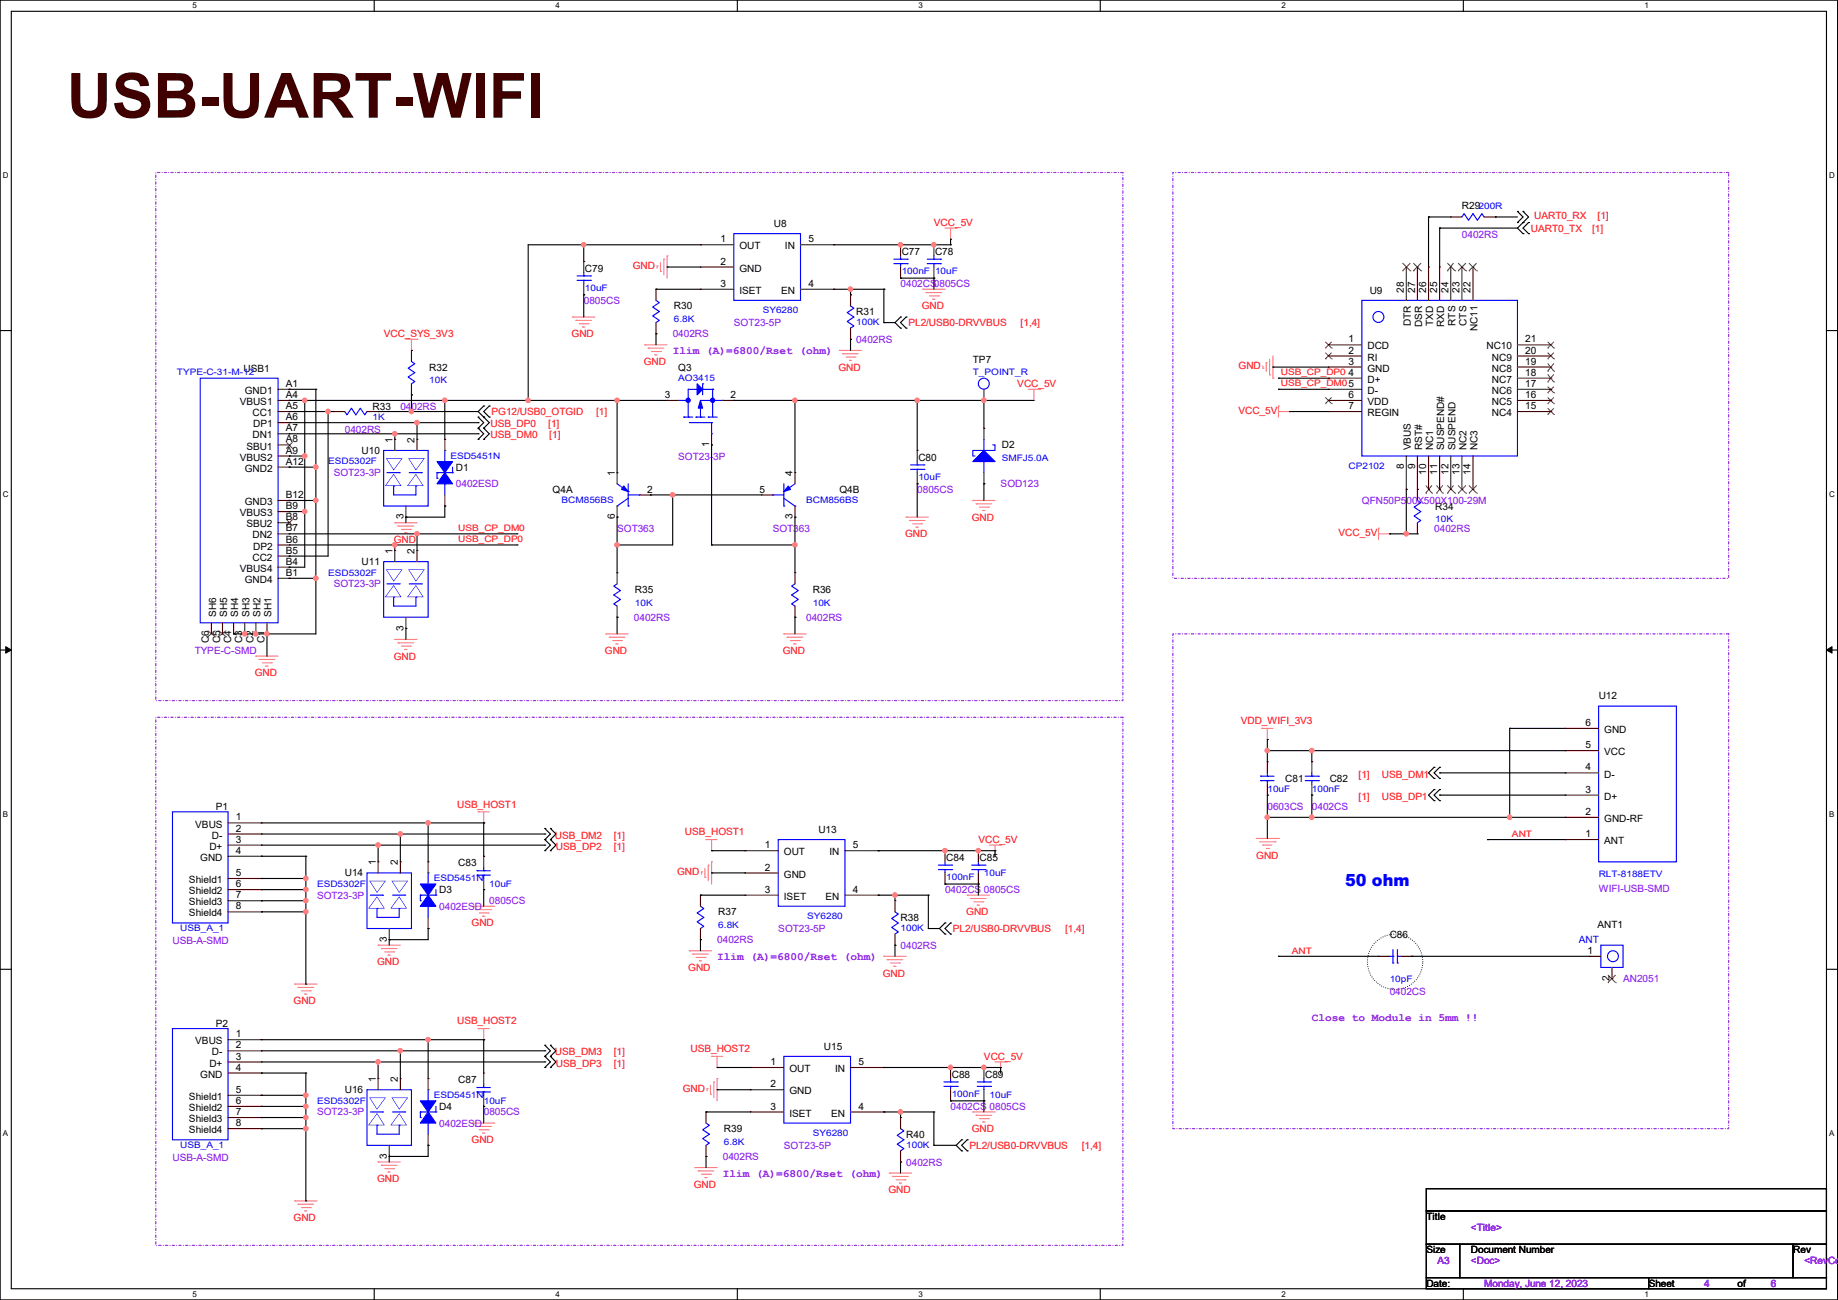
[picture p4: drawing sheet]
<svg xmlns="http://www.w3.org/2000/svg" width="420mm" height="297mm" viewBox="0 0 420 297" stroke-linecap="round" stroke-linejoin="round" font-family="sans-serif">
<defs><g id="words">
<text font-size="14.2" fill="#400000" x="15.3" y="26.9">USB-UART-WIFI</text>
<text font-size="3.8" fill="#00f" x="307.4" y="202.4">50 ohm</text>
<g font-size="2.5" fill="#8000ff">
<text x="153.7" y="80.9">Ilim (A)=6800/Rset (ohm)</text>
<text x="163.9" y="219.3">Ilim (A)=6800/Rset (ohm)</text>
<text x="299.8" y="233.3">Close to Module in 5mm !!</text>
<text x="165.2" y="268.8">Ilim (A)=6800/Rset (ohm)</text>
</g>
<g font-size="2.3">
<text x="334.1" y="47.8">R29</text>
<text x="176.8" y="51.9">U8</text>
<text x="164.6" y="55.4">1</text>
<text x="169" y="57">OUT</text>
<text x="179.4" y="57">IN</text>
<text x="184.7" y="55.4">5</text>
<text x="206.1" y="58.3">C77</text>
<text x="213.7" y="58.3">C78</text>
<text x="133.7" y="62.1">C79</text>
<text x="164.6" y="60.5">2</text>
<text x="164.6" y="65.5">3</text>
<text x="169" y="62.1">GND</text>
<text x="184.7" y="65.5">4</text>
<text x="154" y="70.7">R30</text>
<text x="169" y="67.1">ISET</text>
<text x="178.5" y="67.1">EN</text>
<text x="195.6" y="72">R31</text>
<text x="313" y="67.1">U9</text>
<text x="320.8" y="66.8" transform="rotate(-90 320.8 66.8)">28</text>
<text x="323.3" y="66.8" transform="rotate(-90 323.3 66.8)">27</text>
<text x="325.9" y="66.8" transform="rotate(-90 325.9 66.8)">26</text>
<text x="328.4" y="66.8" transform="rotate(-90 328.4 66.8)">25</text>
<text x="331" y="66.8" transform="rotate(-90 331 66.8)">24</text>
<text x="333.5" y="66.8" transform="rotate(-90 333.5 66.8)">23</text>
<text x="336" y="66.8" transform="rotate(-90 336 66.8)">22</text>
<text x="322.4" y="74.6" transform="rotate(-90 322.4 74.6)">DTR</text>
<text x="325" y="74.7" transform="rotate(-90 325 74.7)">DSR</text>
<text x="327.5" y="74.5" transform="rotate(-90 327.5 74.5)">TXD</text>
<text x="330" y="74.7" transform="rotate(-90 330 74.7)">RXD</text>
<text x="332.6" y="74.5" transform="rotate(-90 332.6 74.5)">RTS</text>
<text x="335.1" y="74.5" transform="rotate(-90 335.1 74.5)">CTS</text>
<text x="337.7" y="75.7" transform="rotate(-90 337.7 75.7)">NC11</text>
<text x="222.3" y="82.9">TP7</text>
<text x="308.2" y="78.2">1</text>
<text x="308.2" y="80.8">2</text>
<text x="308.2" y="83.3">3</text>
<text x="312.5" y="79.8">DCD</text>
<text x="312.5" y="82.4">RI</text>
<text x="339.7" y="79.8">NC10</text>
<text x="340.9" y="82.4">NC9</text>
<text x="348.6" y="83.3">19</text>
<text x="348.6" y="80.8">20</text>
<text x="348.6" y="78.2">21</text>
<text x="55.7" y="84.9">USB1</text>
<text x="65.3" y="88.4">A1</text>
<text x="98.1" y="84.7">R32</text>
<text x="155" y="84.7">Q3</text>
<text x="308.2" y="85.9">4</text>
<text x="312.5" y="84.9">GND</text>
<text x="312.5" y="87.5">D+</text>
<text x="340.9" y="87.5">NC7</text>
<text x="340.9" y="84.9">NC8</text>
<text x="348.6" y="88.4">17</text>
<text x="348.6" y="85.9">18</text>
<text x="54.8" y="92.5">VBUS1</text>
<text x="55.9" y="90">GND1</text>
<text x="57.7" y="95.1">CC1</text>
<text x="65.3" y="90.9">A4</text>
<text x="65.3" y="93.5">A5</text>
<text x="85.1" y="93.6">R33</text>
<text x="151.9" y="90.9">3</text>
<text x="166.9" y="90.9">2</text>
<text x="308.2" y="90.9">6</text>
<text x="308.2" y="93.5">7</text>
<text x="312.5" y="90">D-</text>
<text x="312.5" y="92.5">VDD</text>
<text x="312.5" y="95.1">REGIN</text>
<text x="340.9" y="95.1">NC4</text>
<text x="340.9" y="92.5">NC5</text>
<text x="340.9" y="90">NC6</text>
<text x="348.6" y="93.5">15</text>
<text x="348.6" y="90.9">16</text>
<text x="57.7" y="100.2">DN1</text>
<text x="57.8" y="97.6">DP1</text>
<text x="65.3" y="96">A6</text>
<text x="65.3" y="98.6">A7</text>
<text x="65.3" y="101.1">A8</text>
<text x="89.7" y="101.1" transform="rotate(-90 89.7 101.1)">1</text>
<text x="94.7" y="101.1" transform="rotate(-90 94.7 101.1)">2</text>
<text x="54.8" y="105.2">VBUS2</text>
<text x="55.9" y="107.8">GND2</text>
<text x="56.3" y="102.7">SBU1</text>
<text x="65.3" y="103.6">A9</text>
<text x="65.3" y="106.2">A12</text>
<text x="82.6" y="103.7">U10</text>
<text x="104.2" y="107.5">D1</text>
<text x="162.1" y="102.1" transform="rotate(-90 162.1 102.1)">1</text>
<text x="209.9" y="105.2">C80</text>
<text x="228.9" y="102.4">D2</text>
<text x="320.8" y="107.2" transform="rotate(-90 320.8 107.2)">8</text>
<text x="322.4" y="102.9" transform="rotate(-90 322.4 102.9)">VBUS</text>
<text x="323.3" y="107.2" transform="rotate(-90 323.3 107.2)">9</text>
<text x="325" y="102.9" transform="rotate(-90 325 102.9)">RST#</text>
<text x="327.5" y="102.9" transform="rotate(-90 327.5 102.9)">NC1</text>
<text x="330" y="102.9" transform="rotate(-90 330 102.9)">SUSPEND#</text>
<text x="332.6" y="102.9" transform="rotate(-90 332.6 102.9)">SUSPEND</text>
<text x="335.1" y="102.9" transform="rotate(-90 335.1 102.9)">NC2</text>
<text x="337.7" y="102.9" transform="rotate(-90 337.7 102.9)">NC3</text>
<text x="65.3" y="113.8">B12</text>
<text x="126.3" y="112.6">Q4A</text>
<text x="140.5" y="108.7" transform="rotate(-90 140.5 108.7)">1</text>
<text x="147.9" y="112.5">2</text>
<text x="173.5" y="112.5">5</text>
<text x="181.1" y="108.7" transform="rotate(-90 181.1 108.7)">4</text>
<text x="191.8" y="112.6">Q4B</text>
<text x="325.9" y="108.5" transform="rotate(-90 325.9 108.5)">10</text>
<text x="328.4" y="108.5" transform="rotate(-90 328.4 108.5)">11</text>
<text x="331" y="108.5" transform="rotate(-90 331 108.5)">12</text>
<text x="333.5" y="108.5" transform="rotate(-90 333.5 108.5)">13</text>
<text x="336" y="108.5" transform="rotate(-90 336 108.5)">14</text>
<text x="54.8" y="117.9">VBUS3</text>
<text x="55.9" y="115.4">GND3</text>
<text x="65.3" y="116.3">B9</text>
<text x="65.3" y="118.9">B8</text>
<text x="92.2" y="118.6" transform="rotate(-90 92.2 118.6)">3</text>
<text x="140.5" y="118.6" transform="rotate(-90 140.5 118.6)">6</text>
<text x="181.1" y="118.6" transform="rotate(-90 181.1 118.6)">3</text>
<text x="328" y="116.4">R34</text>
<text x="56.3" y="120.5">SBU2</text>
<text x="57.7" y="123">DN2</text>
<text x="57.8" y="125.6">DP2</text>
<text x="65.3" y="121.4">B7</text>
<text x="65.3" y="124">B6</text>
<text x="54.8" y="130.6">VBUS4</text>
<text x="57.7" y="128.1">CC2</text>
<text x="65.3" y="126.5">B5</text>
<text x="65.3" y="129">B4</text>
<text x="65.3" y="131.6">B1</text>
<text x="82.6" y="129.1">U11</text>
<text x="89.7" y="126.5" transform="rotate(-90 89.7 126.5)">1</text>
<text x="94.7" y="126.5" transform="rotate(-90 94.7 126.5)">2</text>
<text x="55.9" y="133.2">GND4</text>
<text x="145.1" y="135.5">R35</text>
<text x="185.7" y="135.5">R36</text>
<text x="49.4" y="141" transform="rotate(-90 49.4 141)">SH6</text>
<text x="51.9" y="141" transform="rotate(-90 51.9 141)">SH5</text>
<text x="54.4" y="141" transform="rotate(-90 54.4 141)">SH4</text>
<text x="57" y="141" transform="rotate(-90 57 141)">SH3</text>
<text x="59.5" y="141" transform="rotate(-90 59.5 141)">SH2</text>
<text x="62.1" y="141" transform="rotate(-90 62.1 141)">SH1</text>
<text x="47.8" y="147" transform="rotate(-90 47.8 147)">C6</text>
<text x="50.3" y="147" transform="rotate(-90 50.3 147)">C5</text>
<text x="52.8" y="147" transform="rotate(-90 52.8 147)">C4</text>
<text x="55.4" y="147" transform="rotate(-90 55.4 147)">C3</text>
<text x="57.9" y="147" transform="rotate(-90 57.9 147)">C2</text>
<text x="60.5" y="147" transform="rotate(-90 60.5 147)">C1</text>
<text x="92.2" y="144.1" transform="rotate(-90 92.2 144.1)">3</text>
<text x="365.3" y="159.6">U12</text>
<text x="362.3" y="165.9">6</text>
<text x="366.6" y="167.5">GND</text>
<text x="362.3" y="170.9">5</text>
<text x="366.6" y="172.6">VCC</text>
<text x="293.7" y="178.6">C81</text>
<text x="303.8" y="178.6">C82</text>
<text x="362.3" y="176">4</text>
<text x="366.6" y="177.6">D-</text>
<text x="49.3" y="185">P1</text>
<text x="362.3" y="181.1">3</text>
<text x="366.6" y="182.7">D+</text>
<text x="44.6" y="189.1">VBUS</text>
<text x="48.4" y="191.6">D-</text>
<text x="53.9" y="187.5">1</text>
<text x="53.9" y="190">2</text>
<text x="187" y="190.3">U13</text>
<text x="362.3" y="191.3">1</text>
<text x="362.3" y="186.2">2</text>
<text x="366.6" y="187.8">GND-RF</text>
<text x="45.8" y="196.7">GND</text>
<text x="47.8" y="194.1">D+</text>
<text x="53.9" y="192.5">3</text>
<text x="53.9" y="195.1">4</text>
<text x="85.9" y="197.6" transform="rotate(-90 85.9 197.6)">1</text>
<text x="90.9" y="197.6" transform="rotate(-90 90.9 197.6)">2</text>
<text x="104.7" y="197.9">C83</text>
<text x="174.8" y="193.8">1</text>
<text x="179.1" y="195.4">OUT</text>
<text x="189.5" y="195.4">IN</text>
<text x="194.9" y="193.8">5</text>
<text x="216.2" y="196.7">C84</text>
<text x="223.8" y="196.7">C85</text>
<text x="366.6" y="192.9">ANT</text>
<text x="43.2" y="201.8">Shield1</text>
<text x="53.9" y="200.2">5</text>
<text x="53.9" y="202.7">6</text>
<text x="78.8" y="200.2">U14</text>
<text x="174.8" y="198.9">2</text>
<text x="174.8" y="204">3</text>
<text x="179.1" y="200.5">GND</text>
<text x="194.9" y="204">4</text>
<text x="43.2" y="204.3">Shield2</text>
<text x="43.2" y="206.8">Shield3</text>
<text x="43.2" y="209.4">Shield4</text>
<text x="53.9" y="205.2">7</text>
<text x="53.9" y="207.8">8</text>
<text x="100.4" y="204">D3</text>
<text x="164.1" y="209.1">R37</text>
<text x="179.1" y="205.6">ISET</text>
<text x="188.6" y="205.6">EN</text>
<text x="88.4" y="215.2" transform="rotate(-90 88.4 215.2)">3</text>
<text x="205.8" y="210.4">R38</text>
<text x="317.6" y="214.2">C86</text>
<text x="365.1" y="211.9">ANT1</text>
<text x="362.8" y="217.9">1</text>
<text x="367.8" y="224.1" transform="rotate(-90 367.8 224.1)">2</text>
<text x="44.6" y="238.6">VBUS</text>
<text x="49.3" y="234.5">P2</text>
<text x="53.9" y="237">1</text>
<text x="53.9" y="239.5">2</text>
<text x="188.3" y="239.9">U15</text>
<text x="47.8" y="243.7">D+</text>
<text x="48.4" y="241.1">D-</text>
<text x="53.9" y="242.1">3</text>
<text x="53.9" y="244.6">4</text>
<text x="176.1" y="243.3">1</text>
<text x="180.4" y="244.9">OUT</text>
<text x="190.8" y="244.9">IN</text>
<text x="196.1" y="243.3">5</text>
<text x="43.2" y="251.3">Shield1</text>
<text x="45.8" y="246.2">GND</text>
<text x="53.9" y="249.7">5</text>
<text x="78.8" y="249.8">U16</text>
<text x="85.9" y="247.2" transform="rotate(-90 85.9 247.2)">1</text>
<text x="90.9" y="247.2" transform="rotate(-90 90.9 247.2)">2</text>
<text x="104.7" y="247.5">C87</text>
<text x="176.1" y="248.4">2</text>
<text x="180.4" y="250">GND</text>
<text x="217.5" y="246.2">C88</text>
<text x="225.1" y="246.2">C89</text>
<text x="43.2" y="253.8">Shield2</text>
<text x="43.2" y="256.4">Shield3</text>
<text x="53.9" y="252.2">6</text>
<text x="53.9" y="254.8">7</text>
<text x="53.9" y="257.3">8</text>
<text x="100.4" y="253.6">D4</text>
<text x="176.1" y="253.5">3</text>
<text x="180.4" y="255.1">ISET</text>
<text x="189.9" y="255.1">EN</text>
<text x="196.1" y="253.5">4</text>
<text x="43.2" y="258.9">Shield4</text>
<text x="165.4" y="258.7">R39</text>
<text x="207.1" y="259.9">R40</text>
<text x="88.4" y="264.7" transform="rotate(-90 88.4 264.7)">3</text>
<text x="325.9" y="278.7">Title</text>
<text x="325.9" y="286.3">Size</text>
<text x="336.1" y="286.3">Document Number</text>
<text x="409.8" y="286.3">Rev</text>
<text x="325.9" y="294">Date:</text>
<text x="376.7" y="294">Sheet</text>
<text x="397.1" y="294">of</text>
</g>
<g font-size="2.3" fill="#f00">
<text x="213.4" y="51.6">VCC_5V</text>
<text x="349.8" y="52.9">UART0_TX</text>
<text x="350.6" y="50.1">UART0_RX</text>
<text x="363.8" y="52.9">[1]</text>
<text x="365.1" y="50.1">[1]</text>
<text x="144.6" y="61.6">GND</text>
<text x="210.6" y="70.7">GND</text>
<text x="87.7" y="77">VCC_SYS_3V3</text>
<text x="130.6" y="77">GND</text>
<text x="207.6" y="74.5">PL2/USB0-DRVVBUS</text>
<text x="233.2" y="74.5">[1,4]</text>
<text x="147.1" y="83.4">GND</text>
<text x="191.6" y="84.7">GND</text>
<text x="232.5" y="88.5">VCC_5V</text>
<text x="283" y="84.4">GND</text>
<text x="112.3" y="94.8">PG12/USB0_OTGID</text>
<text x="136.2" y="94.8">[1]</text>
<text x="283" y="94.6">VCC_5V</text>
<text x="112.1" y="97.6">USB_DP0</text>
<text x="112.1" y="100.2">USB_DM0</text>
<text x="125.3" y="97.6">[1]</text>
<text x="125.5" y="100.2">[1]</text>
<text x="222.1" y="119">GND</text>
<text x="90" y="124">GND</text>
<text x="206.8" y="122.8">GND</text>
<text x="305.9" y="122.5">VCC_5V</text>
<text x="138.2" y="149.4">GND</text>
<text x="178.9" y="149.4">GND</text>
<text x="58.2" y="154.5">GND</text>
<text x="90" y="150.7">GND</text>
<text x="283.5" y="165.4">VDD_WIFI_3V3</text>
<text x="310.4" y="177.6">[1]</text>
<text x="315.8" y="177.6">USB_DM1</text>
<text x="104.4" y="184.5">USB_HOST1</text>
<text x="310.4" y="182.7">[1]</text>
<text x="315.8" y="182.7">USB_DP1</text>
<text x="126.8" y="191.6">USB_DM2</text>
<text x="140.3" y="191.6">[1]</text>
<text x="156.5" y="190.8">USB_HOST1</text>
<text x="127" y="194.1">USB_DP2</text>
<text x="140.3" y="194.1">[1]</text>
<text x="223.6" y="192.6">VCC_5V</text>
<text x="287.1" y="196.2">GND</text>
<text x="154.7" y="200">GND</text>
<text x="220.8" y="209.1">GND</text>
<text x="107.7" y="211.7">GND</text>
<text x="217.7" y="212.9">PL2/USB0-DRVVBUS</text>
<text x="243.4" y="212.9">[1,4]</text>
<text x="86.2" y="220.6">GND</text>
<text x="157.3" y="221.8">GND</text>
<text x="201.7" y="223.1">GND</text>
<text x="67.1" y="229.4">GND</text>
<text x="104.4" y="234">USB_HOST2</text>
<text x="126.8" y="241.1">USB_DM3</text>
<text x="127" y="243.7">USB_DP3</text>
<text x="140.3" y="241.1">[1]</text>
<text x="140.3" y="243.7">[1]</text>
<text x="157.8" y="240.4">USB_HOST2</text>
<text x="224.8" y="242.1">VCC_5V</text>
<text x="156" y="249.5">GND</text>
<text x="107.7" y="261.2">GND</text>
<text x="221.5" y="262.5">PL2/USB0-DRVVBUS</text>
<text x="222.1" y="258.7">GND</text>
<text x="247.2" y="262.5">[1,4]</text>
<text x="86.2" y="270.1">GND</text>
<text x="158.5" y="271.4">GND</text>
<text x="203" y="272.6">GND</text>
<text x="67.1" y="279">GND</text>
</g>
<g font-size="2.3" fill="#8000ff">
<text x="334.1" y="54.4">0402RS</text>
<text x="205.8" y="65.6">0402CS</text>
<text x="213.4" y="65.6">0805CS</text>
<text x="133.4" y="69.4">0805CS</text>
<text x="153.7" y="77">0402RS</text>
<text x="167.7" y="74.5">SOT23-5P</text>
<text x="195.6" y="78.3">0402RS</text>
<text x="91.5" y="93.6">0402RS</text>
<text x="78.8" y="98.9">0402RS</text>
<text x="155" y="105">SOT23-3P</text>
<text x="76.2" y="108.8">SOT23-3P</text>
<text x="104.2" y="111.3">0402ESD</text>
<text x="209.6" y="112.6">0805CS</text>
<text x="228.7" y="111.3">SOD123</text>
<text x="311.2" y="115.1">QFN50P500X500X100-29M</text>
<text x="141" y="121.5">SOT363</text>
<text x="176.6" y="121.5">SOT363</text>
<text x="327.7" y="121.5">0402RS</text>
<text x="76.2" y="134.2">SOT23-3P</text>
<text x="144.8" y="141.8">0402RS</text>
<text x="184.2" y="141.8">0402RS</text>
<text x="44.5" y="149.4">TYPE-C-SMD</text>
<text x="289.6" y="185">0603CS</text>
<text x="299.8" y="185">0402CS</text>
<text x="365.3" y="203.8">WIFI-USB-SMD</text>
<text x="72.4" y="205.3">SOT23-3P</text>
<text x="100.4" y="207.9">0402ESD</text>
<text x="111.8" y="206.6">0805CS</text>
<text x="216" y="204">0402CS</text>
<text x="224.8" y="204">0805CS</text>
<text x="39.4" y="215.7">USB-A-SMD</text>
<text x="163.9" y="215.5">0402RS</text>
<text x="177.9" y="212.9">SOT23-5P</text>
<text x="205.8" y="216.7">0402RS</text>
<text x="317.6" y="227.4">0402CS</text>
<text x="370.9" y="224.4">AN2051</text>
<text x="72.4" y="254.8">SOT23-3P</text>
<text x="100.4" y="257.4">0402ESD</text>
<text x="110.5" y="254.8">0805CS</text>
<text x="217.2" y="253.6">0402CS</text>
<text x="226.1" y="253.6">0805CS</text>
<text x="179.1" y="262.5">SOT23-5P</text>
<text x="39.4" y="265.3">USB-A-SMD</text>
<text x="165.2" y="265">0402RS</text>
<text x="207.1" y="266.3">0402RS</text>
<text x="336.1" y="281.3">&lt;Title&gt;</text>
<text x="328.5" y="288.9">A3</text>
<text x="336.1" y="288.9">&lt;Doc&gt;</text>
<text x="339.2" y="294">Monday, June 12, 2023</text>
<text x="389.4" y="294">4</text>
<text x="404.7" y="294">6</text>
<text x="412.3" y="288.9">&lt;RevCod</text>
</g>
<text font-size="2.3" fill="#00f" x="360.7" y="215.5">ANT</text>
<g font-size="2" fill="#00f">
<text x="337.9" y="47.7">200R</text>
<text x="206.1" y="62.7">100nF</text>
<text x="213.7" y="62.7">10uF</text>
<text x="133.7" y="66.5">10uF</text>
<text x="174.3" y="71.5">SY6280</text>
<text x="154" y="73.6">6.8K</text>
<text x="195.6" y="74.3">100K</text>
<text x="40.4" y="85.8">TYPE-C-31-M-12</text>
<text x="98.1" y="87.5">10K</text>
<text x="155" y="87">AO3415</text>
<text x="222.3" y="85.8">T_POINT_R</text>
<text x="85.1" y="95.9">1K</text>
<text x="75" y="106.1">ESD5302F</text>
<text x="102.9" y="104.8">ESD5451N</text>
<text x="228.9" y="105.3">SMFJ5.0A</text>
<text x="308.2" y="107.1">CP2102</text>
<text x="209.9" y="109.6">10uF</text>
<text x="128.3" y="115">BCM856BS</text>
<text x="184.2" y="115">BCM856BS</text>
<text x="328" y="119.3">10K</text>
<text x="75" y="131.5">ESD5302F</text>
<text x="145.1" y="138.3">10K</text>
<text x="185.7" y="138.3">10K</text>
<text x="289.6" y="181">10uF</text>
<text x="299.8" y="181">100nF</text>
<text x="72.4" y="202.6">ESD5302F</text>
<text x="99.1" y="201.3">ESD5451N</text>
<text x="111.8" y="202.6">10uF</text>
<text x="216.2" y="201.1">100nF</text>
<text x="224.8" y="200.1">10uF</text>
<text x="365.3" y="200.3">RLT-8188ETV</text>
<text x="184.5" y="210">SY6280</text>
<text x="41.2" y="212.8">USB_A_1</text>
<text x="164.1" y="212">6.8K</text>
<text x="205.8" y="212.8">100K</text>
<text x="317.6" y="224.5">10pF</text>
<text x="99.1" y="250.9">ESD5451N</text>
<text x="217.5" y="250.6">100nF</text>
<text x="226.1" y="250.9">10uF</text>
<text x="72.4" y="252.1">ESD5302F</text>
<text x="110.5" y="252.1">10uF</text>
<text x="41.2" y="262.3">USB_A_1</text>
<text x="165.4" y="261.5">6.8K</text>
<text x="185.7" y="259.5">SY6280</text>
<text x="207.1" y="262.3">100K</text>
</g>
<g font-size="2" fill="#f00">
<text x="292.7" y="85.7">USB_CP_DP0</text>
<text x="292.7" y="88.2">USB_CP_DM05</text>
<text x="104.7" y="121.2">USB_CP_DM0</text>
<text x="104.7" y="123.8">USB_CP_DP0</text>
<text x="345.5" y="191.3">ANT</text>
<text x="295.2" y="218">ANT</text>
</g>
<g font-size="1.8">
<text x="44" y="1.9">5</text>
<text x="127" y="1.9">4</text>
<text x="209.9" y="1.9">3</text>
<text x="292.9" y="1.9">2</text>
<text x="375.8" y="1.9">1</text>
<text x=".7" y="40.6">D</text>
<text x="418" y="40.6">D</text>
<text x=".7" y="113.6">C</text>
<text x="418" y="113.6">C</text>
<text x=".7" y="186.6">B</text>
<text x="418" y="186.6">B</text>
<text x=".7" y="259.5">A</text>
<text x="418" y="259.5">A</text>
<text x="44" y="296.3">5</text>
<text x="127" y="296.3">4</text>
<text x="209.9" y="296.3">3</text>
<text x="292.9" y="296.3">2</text>
<text x="375.8" y="296.3">1</text>
</g>
</g></defs>
<path d="M0 0h419.9v297h-419.9zM2.6 2.6h414.8v291.8h-414.8z" fill="none" stroke="#000" stroke-width=".25"/>
<g fill="#fff">
<path d="M44 .3h1v2h-1z"/>
<path d="M44 294.7h1v2h-1z"/>
</g>
<path d="M85.5 0v2.6M85.5 294.4v2.6" fill="none" stroke="#000" stroke-width=".25"/>
<g fill="#fff">
<path d="M127 .3h.9v2h-.9z"/>
<path d="M127 294.7h.9v2h-.9z"/>
</g>
<path d="M168.5 0v2.6M168.5 294.4v2.6" fill="none" stroke="#000" stroke-width=".25"/>
<g fill="#fff">
<path d="M209.9 .3h1v2h-1z"/>
<path d="M209.9 294.7h1v2h-1z"/>
</g>
<path d="M251.4 0v2.6M251.4 294.4v2.6" fill="none" stroke="#000" stroke-width=".25"/>
<g fill="#fff">
<path d="M292.9 .3h.9v2h-.9z"/>
<path d="M292.9 294.7h.9v2h-.9z"/>
</g>
<path d="M334.4 0v2.6M334.4 294.4v2.6" fill="none" stroke="#000" stroke-width=".25"/>
<g fill="#fff">
<path d="M375.8 .3h1v2h-1z"/>
<path d="M375.8 294.7h1v2h-1z"/>
<path d="M.7 39h1.2v2h-1.2z"/>
<path d="M418 39h1.3v2h-1.3z"/>
<path d="M.7 112h1.2v2h-1.2z"/>
<path d="M418 112h1.3v2h-1.3z"/>
</g>
<path d="M0 75.5h2.6M417.4 75.5h2.5" fill="none" stroke="#000" stroke-width=".25"/>
<g fill="#fff">
<path d="M.7 185h1.2v1.9h-1.2z"/>
<path d="M418 185h1.2v1.9h-1.2z"/>
</g>
<path d="M0 148.5h2.6M417.4 148.5h2.5" fill="none" stroke="#000" stroke-width=".25"/>
<path d="M1.3 147.7l1.3 .8-1.3 .7zM417.4 148.5l1.2-.8v1.5z" fill="#000" stroke="#000" stroke-width=".23"/>
<g fill="#fff">
<path d="M.7 257.9h1.2v2h-1.2z"/>
<path d="M418 257.9h1.2v2h-1.2z"/>
</g>
<g fill="none" stroke="#000" stroke-width=".25">
<path d="M133.4 55.9h.1M133.4 55.9v3.8M160.1 55.9h-39.4v35.6M190.5 55.9h26.7M205.8 55.9h.1M217.2 55.9h.1M217.2 54.7h.1M217.2 54.7v1.2M326.4 49.6h.1M326.4 49.6v11.4M326.4 49.6h5.1M329 52.1h.1"/>
<path d="M329 52.1v8.9M329 52.1h17.8M341.7 49.6h.1M341.7 49.6h5.1M346.8 50.8h.1M346.8 48.3h.1M346.8 52.1l1.2 1.3M346.8 48.3l1.2 1.3-1.2 1.2M348 50.8h.1M348 53.4h.1M348 48.3h.1M348 48.3l1.3 1.3-2.5 2.5"/>
<path d="M349.3 53.4h.1M349.3 50.8h.1M349.3 50.8l-1.3 1.3 1.3 1.3M133.4 67.4h.1M133.4 67.4v5M149.9 76.2h.1M149.9 66.1h.1M149.9 76.2v2.6M149.9 66.1h10.2M152.4 61h.1M152.4 61h7.7M190.5 66.1h11.5"/>
<path d="M194.4 77.5h.1M194.4 66.1h.1M194.4 67.4h.1M194.4 66.1v1.3M194.4 77.5v2.6M202 66.1h.1M202 73.7h.1M202 66.1v7.6M202 73.7h2.5M204.5 73.7l1.3 1.3M205.8 72.4h.1M205.8 75h.1"/>
<path d="M205.8 63.5h.1M205.8 72.4l-1.3 1.3M205.8 63.5h7.6M207.1 75h.1M207.1 72.4h.1M207.1 72.4l-1.3 1.3 1.3 1.3M213.4 63.5h.1M213.4 63.5v2.6M66.1 88.9h.1M66.1 91.5h.1M66.1 94h.1M66.1 88.9h6.1"/>
<path d="M66.1 91.5h86.3M66.1 96.6h43.2M66.1 94h10.1M66.1 99.1h43.2M69.6 91.5h.1M69.6 91.5v38.1h-3.5M72.2 88.9h.1M72.2 88.9v55.9h-18.8M75 94h.1M75 94v33h-8.9M86.4 94h.1M86.4 94h22.9"/>
<path d="M90.2 99.1h.1M90.2 99.1v1.3M94 90.2h.1M94 94h.1M94 90.2v3.8M95.3 96.6h.1M95.3 96.6v3.8M101.6 91.5h.1M101.6 91.5v8.9M109.3 95.3h.1M109.3 97.8h.1M109.3 96.6h.1"/>
<path d="M109.3 99.1h.1M109.3 94l2.5 2.6-1.3 1.2M109.3 95.3l1.2 1.3-1.2 1.2M109.3 97.8l1.2 1.3-1.2 1.3M110.5 92.8h.1M110.5 95.3h.1M110.5 97.8h.1M110.5 92.8l-1.2 1.2M110.5 97.8l1.3 1.3-1.3 1.3M111.8 95.3h.1M111.8 92.8h.1M111.8 92.8l-1.3 1.2 1.3 1.3"/>
<path d="M120.7 91.5h.1M141 91.5h.1M141 91.5v16.5M167.7 91.5h.1M167.7 91.5h68.6M181.7 91.5h.1M181.7 91.5v16.5M209.6 91.5h.1M209.6 91.5v11.4M224.8 91.5h.1M224.8 91.5v6.3M290.9 83.9h.1"/>
<path d="M290.9 83.9h12.7M292.1 86.4h.1M292.1 88.9h.1M292.1 88.9h11.5M292.1 86.4h11.5M294.7 94h.1M294.7 94h8.9M66.1 104.2h.1M66.1 106.7h.1M66.1 114.3h.1M66.1 116.9h.1M66.1 104.2h3.5"/>
<path d="M66.1 106.7h6.1M66.1 114.3h6.1M66.1 116.9h3.5M69.6 104.2h.1M69.6 116.9h.1M72.2 106.7h.1M72.2 114.3h.1M92.8 118.2h.1M92.8 118.2v1.2M101.6 115.6h.1M101.6 115.6v2.6h-8.8M109.3 100.4h.1"/>
<path d="M110.5 100.4h.1M141 118.2h.1M141 118.2v12.7M148.6 113.1h.1M148.6 113.1h25.4M153.7 113.1h.1M153.7 113.1v11.4h-12.7M162.6 101.6h.1M162.6 101.6v22.9M181.7 118.2h.1M181.7 118.2v12.7M209.6 110.5h.1"/>
<path d="M209.6 110.5v7.7M224.8 110.5h.1M224.8 110.5v3.8M321.4 111.8h.1M321.4 111.8v10.2M66.1 129.6h.1M66.1 132.1h.1M66.1 127h.1M66.1 122h52.1M66.1 124.5h52.1M66.1 132.1h6.1M72.2 132.1h.1"/>
<path d="M90.2 124.5h.1M90.2 124.5v1.3M95.3 122h.1M95.3 122v3.8M118.2 122h.1M118.2 124.5h.1M141 124.5h.1M162.6 124.5h.1M162.6 124.5h19.1M181.7 124.5h.1M317.5 122h.1M317.5 122h6.4"/>
<path d="M321.4 122h.1M53.4 144.8h.1M55.9 144.8h.1M58.5 144.8h.1M61 144.8h.1M61 144.8v5.1M92.8 143.6h.1M92.8 143.6v2.5M141 141h.1M141 141v3.8M181.7 141h.1M181.7 141v3.8"/>
<path d="M289.6 169h.1M289.6 171.5h.1M289.6 169v5M289.6 171.5h68.1M299.8 171.5h.1M299.8 171.5v2.5M327.7 175.3h.1M327.7 177.8h.1M327.7 175.3l-1.3 1.3 1.3 1.2M329 175.3h.1M329 177.8h.1M329 176.6h.1"/>
<path d="M329 175.3l-1.3 1.3 1.3 1.2M329 176.6h28.7M345 166.4h.1M345 166.4v20.3M345 166.4h12.7M59.7 195.6h.1M59.7 188h50.8M59.7 190.5h64.8M59.7 193.1h64.8M59.7 195.6h10.2M69.9 195.6h.1M69.9 195.6v29.2"/>
<path d="M86.4 193.1h.1M86.4 193.1v3.8M91.5 190.5h.1M91.5 190.5v6.4M97.8 188h.1M97.8 188v8.9M110.5 188h.1M110.5 188v7.6M124.5 189.3h.1M124.5 191.8h.1M124.5 194.4h.1M124.5 190.5h.1"/>
<path d="M124.5 193.1h.1M124.5 189.3l1.3 1.2-1.3 1.3M124.5 191.8l1.3 1.3-1.3 1.3M125.8 189.3h.1M125.8 191.8h.1M125.8 194.4h.1M125.8 189.3l1.2 1.2-1.2 1.3M125.8 191.8l1.2 1.3-1.2 1.3M162.6 199.4h.1M162.6 194.4h.1M162.6 194.4h7.6M162.6 199.4h7.6"/>
<path d="M200.7 194.4h.1M200.7 194.4h26.7M215.9 194.4h.1M223.6 194.4h.1M227.4 194.4h.1M227.4 194.4v1.2M289.6 181.7h.1M289.6 186.7h.1M289.6 181.7v9.9M289.6 186.7h68.1M299.8 181.7h.1M299.8 186.7h.1"/>
<path d="M299.8 181.7v5M327.7 180.4h.1M327.7 182.9h.1M327.7 180.4l-1.3 1.3 1.3 1.2M329 180.4h.1M329 182.9h.1M329 181.7h.1M329 180.4l-1.3 1.3 1.3 1.2M329 181.7h28.7M339.9 191.8h.1M339.9 191.8h17.8M345 186.7h.1"/>
<path d="M59.7 200.7h.1M59.7 203.2h.1M59.7 205.8h.1M59.7 208.3h.1M59.7 200.7h10.2M59.7 203.2h10.2M59.7 205.8h10.2M59.7 208.3h10.2M69.9 200.7h.1M69.9 203.2h.1M69.9 205.8h.1M88.9 214.7h.1"/>
<path d="M88.9 214.7v1.2M97.8 212.1h.1M97.8 212.1v2.6h-8.9M110.5 203.2h.1M110.5 203.2v3.9M160.1 204.5h.1M160.1 214.7h.1M160.1 204.5h10.1M160.1 214.7v2.5M200.7 204.5h.1M200.7 204.5h11.4M204.5 204.5h.1"/>
<path d="M204.5 215.9h.1M204.5 204.5v1.3M204.5 215.9v2.6M212.1 204.5h.1M212.1 212.1h.1M212.1 204.5v7.6M212.1 212.1h2.6M214.7 212.1l1.2 1.3M215.9 210.9h.1M215.9 213.4h.1M215.9 202h.1M215.9 210.9l-1.2 1.2"/>
<path d="M215.9 202h7.7M217.2 213.4h.1M217.2 210.9h.1M217.2 210.9l-1.3 1.2 1.3 1.3M223.6 202h.1M223.6 202v2.5M292.1 218.5h.1M292.1 218.5h22.9M322.6 218.5h.1M322.6 218.5h40.7M0 221.4h2.6M59.7 237.5h50.8"/>
<path d="M69.9 224.8h.1M97.8 237.5h.1M97.8 237.5v8.9M110.5 237.5h.1M110.5 237.5v7.7M124.5 238.8h.1M124.5 238.8l1.3 1.3-1.3 1.2M125.8 238.8h.1M125.8 238.8l1.2 1.3-1.2 1.2M417.4 221.4h2.5M59.7 245.2h.1M59.7 250.2h.1"/>
<path d="M59.7 252.8h.1M59.7 255.3h.1M59.7 257.9h.1M59.7 240.1h64.8M59.7 242.6h64.8M59.7 245.2h10.2M59.7 250.2h10.2M59.7 252.8h10.2M59.7 255.3h10.2M59.7 257.9h10.2M69.9 245.2h.1M69.9 250.2h.1"/>
<path d="M69.9 252.8h.1M69.9 255.3h.1M69.9 245.2v29.2M86.4 242.6h.1M86.4 242.6v3.8M91.5 240.1h.1M91.5 240.1v6.3M110.5 252.8h.1M110.5 252.8v3.8M124.5 241.3h.1M124.5 243.9h.1M124.5 240.1h.1"/>
<path d="M124.5 242.6h.1M124.5 241.3l1.3 1.3-1.3 1.3M125.8 241.3h.1M125.8 243.9h.1M125.8 241.3l1.2 1.3-1.2 1.3M161.3 254h.1M161.3 254h10.2M163.9 249h.1M163.9 243.9h.1M163.9 243.9h7.6M163.9 249h7.6M202 243.9h.1"/>
<path d="M202 254h.1M202 243.9h26.6M202 254h11.4M205.8 254h.1M205.8 254v1.3M213.4 254h.1M213.4 254v7.7M217.2 243.9h.1M217.2 251.5h.1M217.2 251.5h7.6M224.8 243.9h.1M224.8 251.5h.1"/>
<path d="M224.8 251.5v2.5M228.6 243.9h.1M228.6 243.9v1.3M69.9 274.4h.1M88.9 264.2h.1M88.9 264.2v1.3M97.8 261.7h.1M97.8 261.7v2.5h-8.9M161.3 264.2h.1M161.3 264.2v2.5M205.8 265.5h.1M205.8 265.5v2.5"/>
<path d="M213.4 261.7h.1M213.4 261.7h5.1M218.5 261.7l1.3 1.2M219.8 260.4h.1M219.8 262.9h.1M219.8 260.4l-1.3 1.3M221 262.9h.1M221 260.4h.1M221 260.4l-1.2 1.3 1.2 1.2M325.9 271.6h91.5v5h-91.5zM325.9 276.6h91.5v7.7h-91.5zM325.9 284.3h7.6v7.6h-7.6z"/>
<path d="M325.9 291.9h50.8v2.5h-50.8zM333.5 284.3h76.2v7.6h-76.2zM376.7 291.9h40.7v2.5h-40.7zM409.7 284.3h7.7v7.6h-7.7z"/>
</g>
<circle cx="318.8" cy="219.7" r="6.3" fill="none" stroke="#000" stroke-width=".25" stroke-dasharray="0 .5"/>
<path d="M35.6 39.4h221v120.7h-221zM268 39.4h127v92.7h-127zM268 144.8h127v113.1h-127zM35.6 163.9h221v120.6h-221z" fill="none" stroke="#8000ff" stroke-width=".25" stroke-dasharray=".5 .5 0 .5"/>
<g fill="none" stroke="#ff8080" stroke-width=".25">
<path d="M150.9 60v2M151.7 59.2h.1M151.7 59.2v3.6M152.4 58.5h.1M152.4 58.5v5M215.9 52.1h2.6M217.2 54.7h.1M217.2 52.1v2.6M218.5 52.1h.1M92.8 77.5h2.5M94 77.5v2.6M95.3 77.5h.1"/>
<path d="M130.9 72.4h.1M130.9 72.4h5M131.6 73.2h.1M131.6 73.2h3.6M132.4 74h2M133.1 74.7h.1M133.1 74.7h.5M134.4 74h.1M147.4 78.8h.1M147.4 78.8h5M148.1 79.5h.1M148.1 79.5h3.6"/>
<path d="M150.2 60.7h.1M150.2 60.7v.6M150.9 62h.1M210.9 66.1h.1M210.9 66.1h5M211.6 66.8h.1M211.6 66.8h3.6M212.4 67.6h2M213.1 68.4h.1M213.1 68.4h.6M214.4 67.6h.1M94 80.1h.1"/>
<path d="M148.9 80.3h2M149.6 81.1h.1M149.6 81.1h.6M150.9 80.3h.1M191.8 80.1h.1M191.8 80.1h5.1M192.6 80.8h.1M192.6 80.8h3.5M193.3 81.6h2.1M194.1 82.3h.1M194.1 82.3h.5M195.4 81.6h.1"/>
<path d="M235 88.9h2.5M236.3 91.5h.1M236.3 88.9v2.6M237.5 88.9h.1M288.6 84.1h.1M288.6 83.6v.5M289.3 82.8h.1M289.3 82.8v2.1M290.1 85.6h.1M290.1 82.1v3.5M290.9 86.4h.1M290.9 81.3v5.1"/>
<path d="M292.1 92.8h.1M292.1 94h2.6M292.1 92.8v2.5M294.7 94h.1M90.2 119.4h.1M90.2 119.4h5.1M207.1 118.2h.1M207.1 118.2h5M207.8 118.9h.1M207.8 118.9h3.6M208.6 119.7h2M210.6 119.7h.1"/>
<path d="M222.3 114.3h.1M222.3 114.3h5.1M223.1 115.1h.1M223.1 115.1h3.5M223.8 115.9h2M224.6 116.6h.1M224.6 116.6h.5M225.8 115.9h.1M91 120.2h.1M91 120.2h3.5M91.7 120.9h2.1M92.5 121.7h.1"/>
<path d="M92.5 121.7h.5M93.8 120.9h.1M209.3 120.4h.1M209.3 120.4h.5M315 120.7h.1M315 122h2.5M315 120.7v2.5M317.5 122h.1M58.5 149.9h.1M58.5 149.9h5M59.2 150.7h.1M59.2 150.7h3.6"/>
<path d="M60 151.4h2M60.7 152.2h.1M60.7 152.2h.6M62 151.4h.1M90.2 146.1h.1M90.2 146.1h5.1M91 146.9h.1M91 146.9h3.5M91.7 147.6h2.1M92.5 148.4h.1M92.5 148.4h.5M93.8 147.6h.1"/>
<path d="M138.5 144.8h.1M138.5 144.8h5.1M139.2 145.6h.1M139.2 145.6h3.6M140 146.3h2M140.8 147.1h.1M140.8 147.1h.5M142 146.3h.1M179.1 144.8h.1M179.1 144.8h5.1M179.9 145.6h.1M179.9 145.6h3.5"/>
<path d="M180.6 146.3h2.1M181.4 147.1h.1M181.4 147.1h.5M182.7 146.3h.1M288.3 166.4h.1M288.3 166.4h2.6M289.6 169h.1M289.6 166.4v2.6M109.3 185.5h.1M109.3 185.5h2.5M110.5 188h.1M110.5 185.5v2.5"/>
<path d="M160.3 199.2h.1M160.3 199.2v.5M161.1 198.4v2M161.3 191.8h.1M161.3 191.8h2.6M161.8 197.7h.1M161.8 197.7v3.5M162.6 196.9h.1M162.6 194.4h.1M162.6 191.8v2.6M162.6 196.9v5.1M226.1 193.1h2.5"/>
<path d="M227.4 195.6h.1M227.4 193.1v2.5M228.6 193.1h.1M287.1 191.6h5M287.8 192.3h3.6M288.6 193.1h.1M288.6 193.1h2M289.3 193.8h.6M289.9 193.8h.1M291.4 192.3h.1M292.1 191.6h.1M86.4 215.9h.1"/>
<path d="M86.4 215.9h5.1M87.2 216.7h.1M87.2 216.7h3.5M87.9 217.5h2.1M88.7 218.2h.1M88.7 218.2h.5M90 217.5h.1M108 207.1h.1M108 207.1h5.1M108.8 207.8h.1M108.8 207.8h3.5M109.5 208.6h2"/>
<path d="M110.3 209.3h.1M110.3 209.3h.5M111.5 208.6h.1M157.5 217.2h.1M157.5 217.2h5.1M158.3 218h.1M158.3 218h3.5M159 218.7h2.1M159.8 219.5h.1M159.8 219.5h.5M161.1 200.4h.1M161.1 218.7h.1"/>
<path d="M202 218.5h.1M202 218.5h5.1M202.7 219.2h.1M202.7 219.2h3.6M221 204.5h.1M221 204.5h5.1M221.8 205.3h.1M221.8 205.3h3.5M222.5 206h2.1M223.3 206.8h.1M223.3 206.8h.5M224.6 206h.1"/>
<path d="M67.4 224.8h.1M67.4 224.8h5M68.1 225.6h.1M68.1 225.6h3.6M68.9 226.4h2M69.6 227.1h.1M69.6 227.1h.5M70.9 226.4h.1M109.3 235h.1M109.3 235h2.5M110.5 237.5h.1M110.5 235v2.5"/>
<path d="M203.5 220h2M204.3 220.8h.1M204.3 220.8h.5M205.5 220h.1M108 256.6h.1M108 256.6h5.1M108.8 257.3h.1M108.8 257.3h3.5M109.5 258.1h2M110.3 258.9h.1M110.3 258.9h.5M111.5 258.1h.1"/>
<path d="M161.6 248.7h.1M161.6 248.7v.5M162.3 250h.1M162.3 247.9v2.1M162.6 241.3h.1M162.6 241.3h2.5M163.1 247.2h.1M163.1 247.2v3.5M163.9 246.4h.1M163.9 243.9h.1M163.9 241.3v2.6M163.9 246.4v5.1"/>
<path d="M222.3 254h.1M222.3 254h5.1M223.1 254.8h.1M223.1 254.8h3.5M223.8 255.6h2M224.6 256.3h.1M224.6 256.3h.5M225.8 255.6h.1M227.4 242.6h2.5M228.6 245.2h.1M228.6 242.6v2.6M229.9 242.6h.1"/>
<path d="M67.4 274.4h.1M67.4 274.4h5M68.1 275.1h.1M68.1 275.1h3.6M68.9 275.9h2M69.6 276.6h.1M69.6 276.6h.5M70.9 275.9h.1M86.4 265.5h.1M86.4 265.5h5.1M87.2 266.2h.1M87.2 266.2h3.5"/>
<path d="M87.9 267h2.1M88.7 267.8h.1M88.7 267.8h.5M90 267h.1M158.8 266.7h.1M158.8 266.7h5.1M159.6 267.5h.1M159.6 267.5h3.5M160.3 268.3h2M161.1 269h.1M161.1 269h.5M162.3 268.3h.1"/>
<path d="M203.2 268h.1M203.2 268h5.1M204 268.8h.1M204 268.8h3.6M204.8 269.5h2M205.5 270.3h.1M205.5 270.3h.5M206.8 269.5h.1"/>
</g>
<g fill="none" stroke="#00f" stroke-width=".25">
<path d="M167.7 53.4h15.2v15.2h-15.2zM204.3 59.2h3M205.8 59.2h.1M205.8 58.5v.7M207.3 59.2h.1M211.9 59.2h3M213.4 59.2h.1M213.4 58.5v.7M214.9 59.2h.1M334.1 49.6l.5-.8 1 1.5 1-1.5 1 1.5 1-1.5 .5 .8M131.9 64.1h3M131.9 63h3"/>
<path d="M133.4 63h.1M133.4 64.1h.1M133.4 62.3v.7M133.4 64.1v.7M134.9 64.1h.1M134.9 63h.1M149.9 68.6l.8 .5-1.6 1 1.6 1.1-1.6 1 1.6 1-.8 .5M194.4 69.9l.7 .5-1.5 1 1.5 1-1.5 1 1.5 1.1-.7 .5M204.3 60.2h3M205.8 60.2h.1M205.8 60.2v.8M207.3 60.2h.1"/>
<path d="M211.9 60.2h3M213.4 60.2h.1M213.4 60.2v.8M214.9 60.2h.1M311.2 68.6h35.6v35.6h-35.6zM45.8 86.4h17.7v55.9h-17.7zM78.8 94l.5 .8 1-1.5 1 1.5 1-1.5 1.1 1.5 .5-.8M94 82.6l.8 .5-1.5 1 1.5 1-1.5 1 1.5 1.1-.8 .5M155 91.5h2.3M156.3 95.3h.1M156.3 95.3h2M157.3 95.3h.1"/>
<path d="M157.3 91.5h.1M157.5 96.6h5.1M159 95.3h.1M159 95.3h2.1M159.3 88.9h.1M159.3 88.9h-2v6.4M160.1 95.3h.1M160.1 91.5h5M160.1 92.8v2.5M160.6 87.7h.1M160.6 88.9h2.3M160.6 87.7v2.5"/>
<path d="M161.8 95.3h.1M161.8 95.3h2.1M162.6 96.6h.1M162.6 99.1h.1M162.6 96.6v2.5M162.9 88.9h.1M162.9 88.9v6.4M165.1 91.5h.1M87.7 102.9h10.1v12.7h-10.1zM88.2 104.7h3.8l-2 2.8zM88.4 108h2.8M90 108.2l1.7 2.8h-3.8z"/>
<path d="M90 111v2.1h5v-2.1M90 111h.1M91.2 108h.1M93.3 104.7h3.8l-2.1 2.8zM93.5 108h2.8M95 108.2l1.8 2.8h-3.8zM95 111h.1M96.3 108h.1M99.9 108h.1M99.9 109.3h.1M99.9 108h3.5M99.9 108v1.3"/>
<path d="M101.6 110.5h.1M101.6 102.9h.1M101.6 102.9v2.6M101.6 110.5v2.6M103.4 108h.1M103.4 106.7v1.3M141 115.6h.1M141 110.5l2.6 1.8M143.6 112.3h.1M143.6 115.6h.1M143.6 113.8l-2.6 1.8M143.6 110.5v5.1"/>
<path d="M143.6 113.1h2.5M146.1 113.1h.1M176.6 113.1h.1M176.6 113.1h2.5M179.1 112.3h.1M179.1 115.6h.1M179.1 113.8l2.6 1.8M179.1 110.5v5.1M181.7 115.6h.1M181.7 110.5l-2.6 1.8M208.1 107.2h3M208.1 106.2h3"/>
<path d="M209.6 106.2h.1M209.6 107.2h.1M209.6 105.5v.7M209.6 107.2v.8M211.1 107.2h.1M211.1 106.2h.1M224.8 102.9h-2.5v1.3h.5M224.8 100.4v2.5M224.8 105.5v2.5M226.9 101.6h.5v1.3h-2.6M323.9 114.3l.8 .6-1.6 1 1.6 1-1.6 1 1.6 1-.8 .5M87.7 128.3h10.1v12.7h-10.1z"/>
<path d="M88.2 130.1h3.8l-2 2.8zM88.4 133.4h2.8M90 133.6l1.7 2.8h-3.8zM90 136.4v2.1h5v-2.1M90 136.4h.1M91.2 133.4h.1M93.3 130.1h3.8l-2.1 2.8zM93.5 133.4h2.8M95 133.6l1.8 2.8h-3.8zM95 136.4h.1M96.3 133.4h.1M141 133.4l-.7 .5 1.5 1-1.5 1 1.5 1-1.5 1.1 .7 .5"/>
<path d="M181.7 133.4l-.8 .5 1.5 1-1.5 1 1.5 1-1.5 1.1 .8 .5M288.1 178.4h.1M288.1 177.3h.1M288.1 178.4h3M288.1 177.3h3M289.6 177.3h.1M289.6 178.4h.1M289.6 176.6v.7M289.6 178.4v.7M298.2 178.4h3.1M298.2 177.3h3.1M299.8 177.3h.1"/>
<path d="M299.8 178.4h.1M299.8 176.6v.7M299.8 178.4v.7M301.3 178.4h.1M301.3 177.3h.1M365.3 161.3h17.8v35.6h-17.8zM39.4 185.5h12.7v25.4h-12.7zM83.9 199.4h10.1v12.7h-10.1zM97.8 199.4h.1M97.8 199.4v2.6M109 199.9h.1M109 198.9h.1"/>
<path d="M109 199.9h3.1M109 198.9h3.1M110.5 198.9h.1M110.5 199.9h.1M110.5 198.2v.7M110.5 199.9v.8M177.8 191.8h15.3v15.3h-15.3zM214.4 198.7h3.1M214.4 197.7h3.1M215.9 197.7h.1M215.9 198.7h.1M215.9 196.9v.8"/>
<path d="M215.9 198.7v.7M217.5 198.7h.1M217.5 197.7h.1M222 198.7h3.1M222 197.7h3.1M223.6 197.7h.1M223.6 198.7h.1M223.6 196.9v.8M223.6 198.7v.7M225.1 198.7h.1M225.1 197.7h.1M84.4 201.2h3.8l-2.1 2.8z"/>
<path d="M84.6 204.5h2.8M86.1 204.8l1.8 2.8h-3.8zM86.1 207.6v2h5.1v-2M86.1 207.6h.1M87.4 204.5h.1M89.5 201.2h3.8l-2.1 2.8zM89.7 204.5h2.8M91.2 204.8l1.8 2.8h-3.8zM91.2 207.6h.1M92.5 204.5h.1M96.1 204.5h.1M96.1 205.8h.1"/>
<path d="M96.1 204.5h3.5M96.1 204.5v1.3M97.8 207.1h.1M97.8 207.1v2.5M99.6 204.5h.1M99.6 203.2v1.3M160.1 207.1l.7 .5-1.5 1 1.5 1-1.5 1 1.5 1-.7 .5M204.5 208.3l.8 .5-1.5 1 1.5 1.1-1.5 1 1.5 1-.8 .5M317.5 218.5h.8M318.3 218.5h.1M318.3 217v3M319.3 218.5h.1"/>
<path d="M319.3 218.5h.8M319.3 217v3M365.8 215.9h5.1v5.1h-5.1zM39.4 235h12.7v25.4h-12.7zM318.3 220h.1M319.3 220h.1M83.9 249h10.1v12.7h-10.1zM84.4 250.7h3.8l-2.1 2.8zM84.6 254h2.8M86.1 254.3l1.8 2.8h-3.8zM86.1 257.1v2h5.1v-2M86.1 257.1h.1"/>
<path d="M87.4 254h.1M89.5 250.7h3.8l-2.1 2.8zM89.7 254h2.8M91.2 254.3l1.8 2.8h-3.8zM91.2 257.1h.1M92.5 254h.1M96.1 254h.1M96.1 255.3h.1M96.1 254h3.5M96.1 254v1.3M97.8 256.6h.1M97.8 249h.1"/>
<path d="M97.8 249v2.5M97.8 256.6v2.5M99.6 254h.1M99.6 252.8v1.2M109 249.5h.1M109 248.5h.1M109 249.5h3.1M109 248.5h3.1M110.5 248.5h.1M110.5 249.5h.1M110.5 247.7v.8M110.5 249.5v.7"/>
<path d="M161.3 256.6l.8 .5-1.5 1 1.5 1-1.5 1 1.5 1.1-.8 .5M179.1 241.3h15.3v15.3h-15.3zM205.8 257.9l.7 .5-1.5 1 1.5 1-1.5 1 1.5 1-.7 .5M215.7 248.2h3M215.7 247.2h3M217.2 247.2h.1M217.2 248.2h.1M217.2 246.4v.8M217.2 248.2v.8M218.7 248.2h.1M218.7 247.2h.1M223.3 248.2h3.1"/>
<path d="M223.3 247.2h3.1M224.8 247.2h.1M224.8 248.2h.1M224.8 246.4v.8M224.8 248.2v.8M226.4 248.2h.1M226.4 247.2h.1"/>
<circle cx="315" cy="72.4" r="1.25"/>
<circle cx="224.8" cy="87.7" r="1.25"/>
<circle cx="368.6" cy="218.5" r="1.25"/>
</g>
<g fill="#00f" stroke="#00f" stroke-width=".25">
<path d="M222.3 105.5l2.5-2.6 2.6 2.6z"/>
<path d="M159.3 87.7l1.3 1.2-1.3 1.3z"/>
<path d="M160.1 91.5l.5 1.8h-1z"/>
<path d="M142.5 111l1.1 1.3-1.6-.5z"/>
<path d="M180.1 111l.5 .8-1.5 .5z"/>
<path d="M97.8 204.5l1.8 2.6h-3.5z" fill-rule="evenodd"/>
<path d="M96.1 202h3.5l-1.8 2.5z" fill-rule="evenodd"/>
<path d="M97.8 254l1.8 2.6h-3.5z" fill-rule="evenodd"/>
<path d="M96.1 251.5h3.5l-1.8 2.5z" fill-rule="evenodd"/>
<path d="M101.6 108l1.8 2.5h-3.5z" fill-rule="evenodd"/>
<path d="M99.9 105.5h3.5l-1.8 2.5z" fill-rule="evenodd"/>
<circle cx="157.2" cy="91.5" r=".49"/>
<circle cx="162.8" cy="91.5" r=".49"/>
</g>
<g fill="none" stroke="#800000" stroke-width=".25">
<path d="M133.4 59.7h.1M133.4 59.7v2.6M160.1 55.9h.1M160.1 55.9h7.6M182.9 55.9h7.6M190.5 55.9h.1M205.8 55.9h.1M205.8 55.9v2.6M213.4 55.9h.1M213.4 55.9v2.6M331.5 49.6h.1M331.5 49.6h2.6"/>
<path d="M339.1 49.6h2.6M341.7 49.6h.1M133.4 67.4h.1M133.4 64.8v2.6M149.9 66.1h.1M149.9 76.2h.1M149.9 66.1v2.5M149.9 73.7v2.5M160.1 61h.1M160.1 66.1h.1M160.1 61h7.6M160.1 66.1h7.6"/>
<path d="M182.9 66.1h7.6M190.5 66.1h.1M194.4 67.4h.1M194.4 77.5h.1M194.4 67.4v2.5M194.4 75v2.5M205.8 63.5h.1M205.8 61v2.5M213.4 63.5h.1M213.4 61v2.5M303.6 78.8h.1M303.6 78.8h7.6"/>
<path d="M321.4 61h.1M321.4 61v7.6M323.9 61h.1M323.9 61v7.6M326.4 61h.1M326.4 61v7.6M329 61h.1M329 61v7.6M331.5 61h.1M331.5 61v7.6M334.1 61h.1M334.1 61v7.6"/>
<path d="M336.6 61h.1M336.6 61v7.6M346.8 78.8h7.6M354.4 78.8h.1M63.5 88.9h2.6M63.5 91.5h2.6M63.5 94h2.6M63.5 96.6h2.6M63.5 99.1h2.6M66.1 88.9h.1M66.1 91.5h.1M66.1 94h.1"/>
<path d="M66.1 96.6h.1M66.1 99.1h.1M76.2 94h.1M76.2 94h2.6M83.9 94h2.5M86.4 94h.1M94 80.1h.1M94 90.2h.1M94 80.1v2.5M94 87.7v2.5M152.4 91.5h.1M152.4 91.5h2.6"/>
<path d="M162.6 99.1v2.5M165.1 91.5h2.6M167.7 91.5h.1M224.8 97.8h.1M224.8 91.5h.1M224.8 88.9v2.6M224.8 97.8v2.6M303.6 81.3h.1M303.6 83.9h.1M303.6 86.4h.1M303.6 88.9h.1M303.6 91.5h.1"/>
<path d="M303.6 94h.1M303.6 88.9h7.6M303.6 91.5h7.6M303.6 94h7.6M303.6 81.3h7.6M303.6 83.9h7.6M303.6 86.4h7.6M346.8 88.9h7.6M346.8 91.5h7.6M346.8 94h7.6M346.8 81.3h7.6M346.8 83.9h7.6"/>
<path d="M346.8 86.4h7.6M354.4 94h.1M354.4 91.5h.1M354.4 88.9h.1M354.4 86.4h.1M354.4 83.9h.1M354.4 81.3h.1M63.5 101.6h2.6M63.5 104.2h2.6M63.5 106.7h2.6M63.5 114.3h2.6M63.5 116.9h2.6"/>
<path d="M63.5 119.4h2.6M66.1 101.6h.1M66.1 104.2h.1M66.1 106.7h.1M66.1 114.3h.1M66.1 116.9h.1M66.1 119.4h.1M90.2 100.4h.1M90.2 100.4v2.5M92.8 118.2h.1M92.8 115.6v2.6M95.3 100.4h.1"/>
<path d="M95.3 100.4v2.5M101.6 115.6h.1M101.6 100.4h.1M101.6 100.4v2.5M101.6 113.1v2.5M141 108h.1M141 118.2h.1M141 108v2.5M141 115.6v2.6M146.1 113.1h2.5M148.6 113.1h.1M162.6 101.6h.1"/>
<path d="M174 113.1h.1M174 113.1h2.6M181.7 108h.1M181.7 118.2h.1M181.7 108v2.5M181.7 115.6v2.6M209.6 102.9h.1M209.6 110.5h.1M209.6 102.9v2.6M209.6 108v2.5M224.8 110.5h.1M224.8 108v2.5"/>
<path d="M321.4 111.8h.1M321.4 104.2v7.6M323.9 111.8h.1M323.9 104.2v10.1M323.9 119.4v2.6M326.4 111.8h.1M326.4 104.2v7.6M329 111.8h.1M329 104.2v7.6M331.5 111.8h.1M331.5 104.2v7.6M334.1 111.8h.1"/>
<path d="M334.1 104.2v7.6M336.6 111.8h.1M336.6 104.2v7.6M63.5 122h2.6M63.5 124.5h2.6M63.5 127h2.6M63.5 129.6h2.6M63.5 132.1h2.6M66.1 122h.1M66.1 124.5h.1M66.1 127h.1M66.1 129.6h.1"/>
<path d="M66.1 132.1h.1M90.2 125.8h.1M90.2 125.8v2.5M95.3 125.8h.1M95.3 125.8v2.5M141 130.9h.1M141 130.9v2.5M141 138.5v2.5M181.7 130.9h.1M181.7 130.9v2.5M181.7 138.5v2.5M323.9 122h.1"/>
<path d="M48.3 144.8h.1M48.3 142.3v2.5M50.8 144.8h.1M50.8 142.3v2.5M53.4 144.8h.1M53.4 142.3v2.5M55.9 144.8h.1M55.9 142.3v2.5M58.5 144.8h.1M58.5 142.3v2.5M61 144.8h.1M61 142.3v2.5"/>
<path d="M92.8 143.6h.1M92.8 141v2.6M141 141h.1M181.7 141h.1M289.6 174h.1M289.6 174v2.6M289.6 179.1v2.6M299.8 174h.1M299.8 174v2.6M299.8 179.1v2.6M357.7 176.6h.1M357.7 171.5h.1"/>
<path d="M357.7 166.4h.1M357.7 176.6h7.6M357.7 171.5h7.6M357.7 166.4h7.6M52.1 188h7.6M52.1 190.5h7.6M52.1 193.1h7.6M52.1 195.6h7.6M59.7 188h.1M59.7 190.5h.1M59.7 193.1h.1M59.7 195.6h.1"/>
<path d="M86.4 196.9h.1M86.4 196.9v2.5M91.5 196.9h.1M91.5 196.9v2.5M97.8 196.9h.1M97.8 196.9v2.5M110.5 195.6h.1M110.5 195.6v2.6M170.2 194.4h.1M170.2 199.4h.1M170.2 194.4h7.6M170.2 199.4h7.6"/>
<path d="M193.1 194.4h7.6M200.7 194.4h.1M215.9 194.4h.1M215.9 194.4v2.5M215.9 199.4v2.6M223.6 194.4h.1M223.6 194.4v2.5M223.6 199.4v2.6M289.6 181.7h.1M299.8 181.7h.1M357.7 191.8h.1M357.7 186.7h.1"/>
<path d="M357.7 181.7h.1M357.7 191.8h7.6M357.7 186.7h7.6M357.7 181.7h7.6M52.1 200.7h7.6M52.1 203.2h7.6M52.1 205.8h7.6M52.1 208.3h7.6M59.7 200.7h.1M59.7 203.2h.1M59.7 205.8h.1M59.7 208.3h.1"/>
<path d="M88.9 214.7h.1M88.9 212.1v2.6M97.8 212.1h.1M97.8 209.6v2.5M110.5 203.2h.1M110.5 200.7v2.5M160.1 204.5h.1M160.1 214.7h.1M160.1 204.5v2.6M160.1 212.1v2.6M170.2 204.5h.1M170.2 204.5h7.6"/>
<path d="M193.1 204.5h7.6M200.7 204.5h.1M204.5 205.8h.1M204.5 215.9h.1M204.5 205.8v2.5M204.5 213.4v2.5M215.9 202h.1M223.6 202h.1M315 218.5h.1M315 218.5h2.5M320.1 218.5h2.5M322.6 218.5h.1"/>
<path d="M363.3 218.5h.1M363.3 218.5h2.5M52.1 237.5h7.6M59.7 237.5h.1M368.3 223.6h.1M368.3 221v2.6M52.1 240.1h7.6M52.1 242.6h7.6M52.1 245.2h7.6M52.1 250.2h7.6M52.1 252.8h7.6M52.1 255.3h7.6"/>
<path d="M52.1 257.9h7.6M59.7 240.1h.1M59.7 242.6h.1M59.7 245.2h.1M59.7 250.2h.1M59.7 252.8h.1M59.7 255.3h.1M59.7 257.9h.1M86.4 246.4h.1M86.4 246.4v2.6M91.5 246.4h.1M91.5 246.4v2.6"/>
<path d="M97.8 246.4h.1M97.8 246.4v2.6M97.8 259.1v2.6M110.5 245.2h.1M110.5 252.8h.1M110.5 245.2v2.5M110.5 250.2v2.6M161.3 254h.1M161.3 254v2.6M171.5 243.9h.1M171.5 249h.1M171.5 254h.1"/>
<path d="M171.5 243.9h7.6M171.5 249h7.6M171.5 254h7.6M194.4 243.9h7.6M194.4 254h7.6M202 254h.1M202 243.9h.1M205.8 255.3h.1M205.8 255.3v2.6M217.2 243.9h.1M217.2 251.5h.1M217.2 243.9v2.5"/>
<path d="M217.2 249v2.5M224.8 243.9h.1M224.8 251.5h.1M224.8 243.9v2.5M224.8 249v2.5M88.9 264.2h.1M88.9 261.7v2.5M97.8 261.7h.1M161.3 264.2h.1M161.3 261.7v2.5M205.8 265.5h.1M205.8 262.9v2.6"/>
</g>
<g fill="none" stroke="#804000" stroke-width=".23">
<path d="M302.9 79.5h.1M302.9 78.1l1.4 1.4M304.3 79.5h.1M304.3 78.1l-1.4 1.4M320.5 61.9h.1M320.5 60.1l1.8 1.8M322.3 61.9h.1M322.3 60.1l-1.8 1.8M323 61.9h.1M323 60.1l1.7 1.8M324.7 61.9h.1M324.7 60.1l-1.7 1.8"/>
<path d="M330.7 61.9h.1M330.7 60.1l1.8 1.8M332.1 60.1l-1.4 1.8M332.5 61.9h.1M333.2 61.9h.1M333.2 60.1l1.8 1.8M335 61.9h.1M335 60.1l-1.8 1.8M335.7 61.9h.1M335.7 60.1l1.7 1.8M337.4 61.9h.1M337.4 60.1l-1.7 1.8"/>
<path d="M353.7 79.5h.1M353.7 78.1l1.4 1.4M355.1 79.5h.1M355.1 78.1l-1.4 1.4M302.9 82h.1M302.9 92.2h.1M302.9 80.6l1.4 1.4M302.9 90.8l1.4 1.4M304.3 82h.1M304.3 92.2h.1M304.3 80.6l-1.4 1.4M304.3 90.8l-1.4 1.4"/>
<path d="M353.7 94.7h.1M353.7 92.2h.1M353.7 89.7h.1M353.7 87.3h.1M353.7 84.8h.1M353.7 82h.1M353.7 93.3l1.4 1.4M353.7 90.8l1.4 1.4M353.7 88.3l1.4 1.4M353.7 85.5l1.4 1.8M353.7 83l1.4 1.8M353.7 80.6l1.4 1.4"/>
<path d="M355.1 94.7h.1M355.1 92.2h.1M355.1 89.7h.1M355.1 87.3h.1M355.1 84.8h.1M355.1 82h.1M355.1 93.3l-1.4 1.4M355.1 90.8l-1.4 1.4M355.1 88.3l-1.4 1.4M355.1 85.5l-1.4 1.8M355.1 83l-1.4 1.8M355.1 80.6l-1.4 1.4"/>
<path d="M65.4 102.4h.1M65.4 101l1.5 1.4M65.4 118.7l1.5 1.4M66.9 102.4h.1M66.9 101l-1.5 1.4M66.9 118.7l-1.5 1.4M325.8 112.7h.1M325.8 110.9l1.4 1.8M327.2 112.7h.1M327.2 110.9l-1.4 1.8M328.3 112.7h.1M328.3 110.9l1.4 1.8"/>
<path d="M329.7 112.7h.1M329.7 110.9l-1.4 1.8M330.7 112.7h.1M330.7 110.9l1.8 1.8M332.1 110.9l-1.4 1.8M332.5 112.7h.1M333.2 112.7h.1M333.2 110.9l1.8 1.8M335 112.7h.1M335 110.9l-1.8 1.8M335.7 112.7h.1M335.7 110.9l1.7 1.8"/>
<path d="M337.4 112.7h.1M337.4 110.9l-1.7 1.8M65.4 120.1h.1M66.9 120.1h.1M47.4 145.5h.1M47.4 144.1l1.8 1.4M49.2 145.5h.1M49.2 144.1l-1.8 1.4M49.9 145.5h.1M49.9 144.1l1.8 1.4M51.7 145.5h.1M51.7 144.1l-1.8 1.4"/>
<path d="M367.4 224.5h.1M367.4 222.7l1.8 1.8M369.2 224.5h.1M369.2 222.7l-1.8 1.8"/>
</g>
<g fill="#ff8080" stroke="#ff8080" stroke-width=".25">
<circle cx="69.6" cy="91.5" r=".49"/>
<circle cx="69.6" cy="116.9" r=".49"/>
<circle cx="69.6" cy="104.2" r=".49"/>
<circle cx="72.2" cy="114.3" r=".49"/>
<circle cx="72.2" cy="106.7" r=".49"/>
<circle cx="72.2" cy="132.1" r=".49"/>
<circle cx="55.9" cy="144.8" r=".49"/>
<circle cx="61" cy="144.8" r=".49"/>
<circle cx="58.4" cy="144.8" r=".49"/>
<circle cx="141" cy="124.5" r=".49"/>
<circle cx="153.7" cy="113.1" r=".49"/>
<circle cx="181.6" cy="124.5" r=".49"/>
<circle cx="224.8" cy="91.5" r=".49"/>
<circle cx="209.6" cy="91.5" r=".49"/>
<circle cx="141" cy="91.5" r=".49"/>
<circle cx="181.6" cy="91.5" r=".49"/>
<circle cx="321.3" cy="121.9" r=".49"/>
<circle cx="75" cy="94" r=".49"/>
<circle cx="94" cy="94" r=".49"/>
<circle cx="69.9" cy="200.7" r=".49"/>
<circle cx="69.9" cy="203.2" r=".49"/>
<circle cx="69.9" cy="208.3" r=".49"/>
<circle cx="69.9" cy="205.8" r=".49"/>
<circle cx="69.9" cy="250.2" r=".49"/>
<circle cx="69.9" cy="255.3" r=".49"/>
<circle cx="69.9" cy="252.8" r=".49"/>
<circle cx="69.9" cy="257.8" r=".49"/>
<circle cx="289.6" cy="171.5" r=".49"/>
<circle cx="299.7" cy="171.5" r=".49"/>
<circle cx="289.6" cy="186.7" r=".49"/>
<circle cx="345" cy="186.7" r=".49"/>
<circle cx="299.7" cy="186.7" r=".49"/>
<circle cx="133.4" cy="55.9" r=".49"/>
<circle cx="120.7" cy="91.5" r=".49"/>
<circle cx="194.3" cy="66.1" r=".49"/>
<circle cx="213.4" cy="55.9" r=".49"/>
<circle cx="205.8" cy="55.9" r=".49"/>
<circle cx="215.9" cy="194.3" r=".49"/>
<circle cx="223.5" cy="194.3" r=".49"/>
<circle cx="204.5" cy="204.5" r=".49"/>
<circle cx="217.2" cy="243.9" r=".49"/>
<circle cx="224.8" cy="243.9" r=".49"/>
<circle cx="205.8" cy="254" r=".49"/>
<circle cx="101.6" cy="91.5" r=".49"/>
<circle cx="95.3" cy="96.5" r=".49"/>
<circle cx="90.2" cy="99.1" r=".49"/>
<circle cx="95.3" cy="121.9" r=".49"/>
<circle cx="90.2" cy="124.5" r=".49"/>
<circle cx="97.8" cy="188" r=".49"/>
<circle cx="91.5" cy="190.5" r=".49"/>
<circle cx="86.4" cy="193.1" r=".49"/>
<circle cx="97.8" cy="237.5" r=".49"/>
<circle cx="91.5" cy="240.1" r=".49"/>
<circle cx="86.4" cy="242.6" r=".49"/>
</g>
<use href="#words"/>
</svg>
